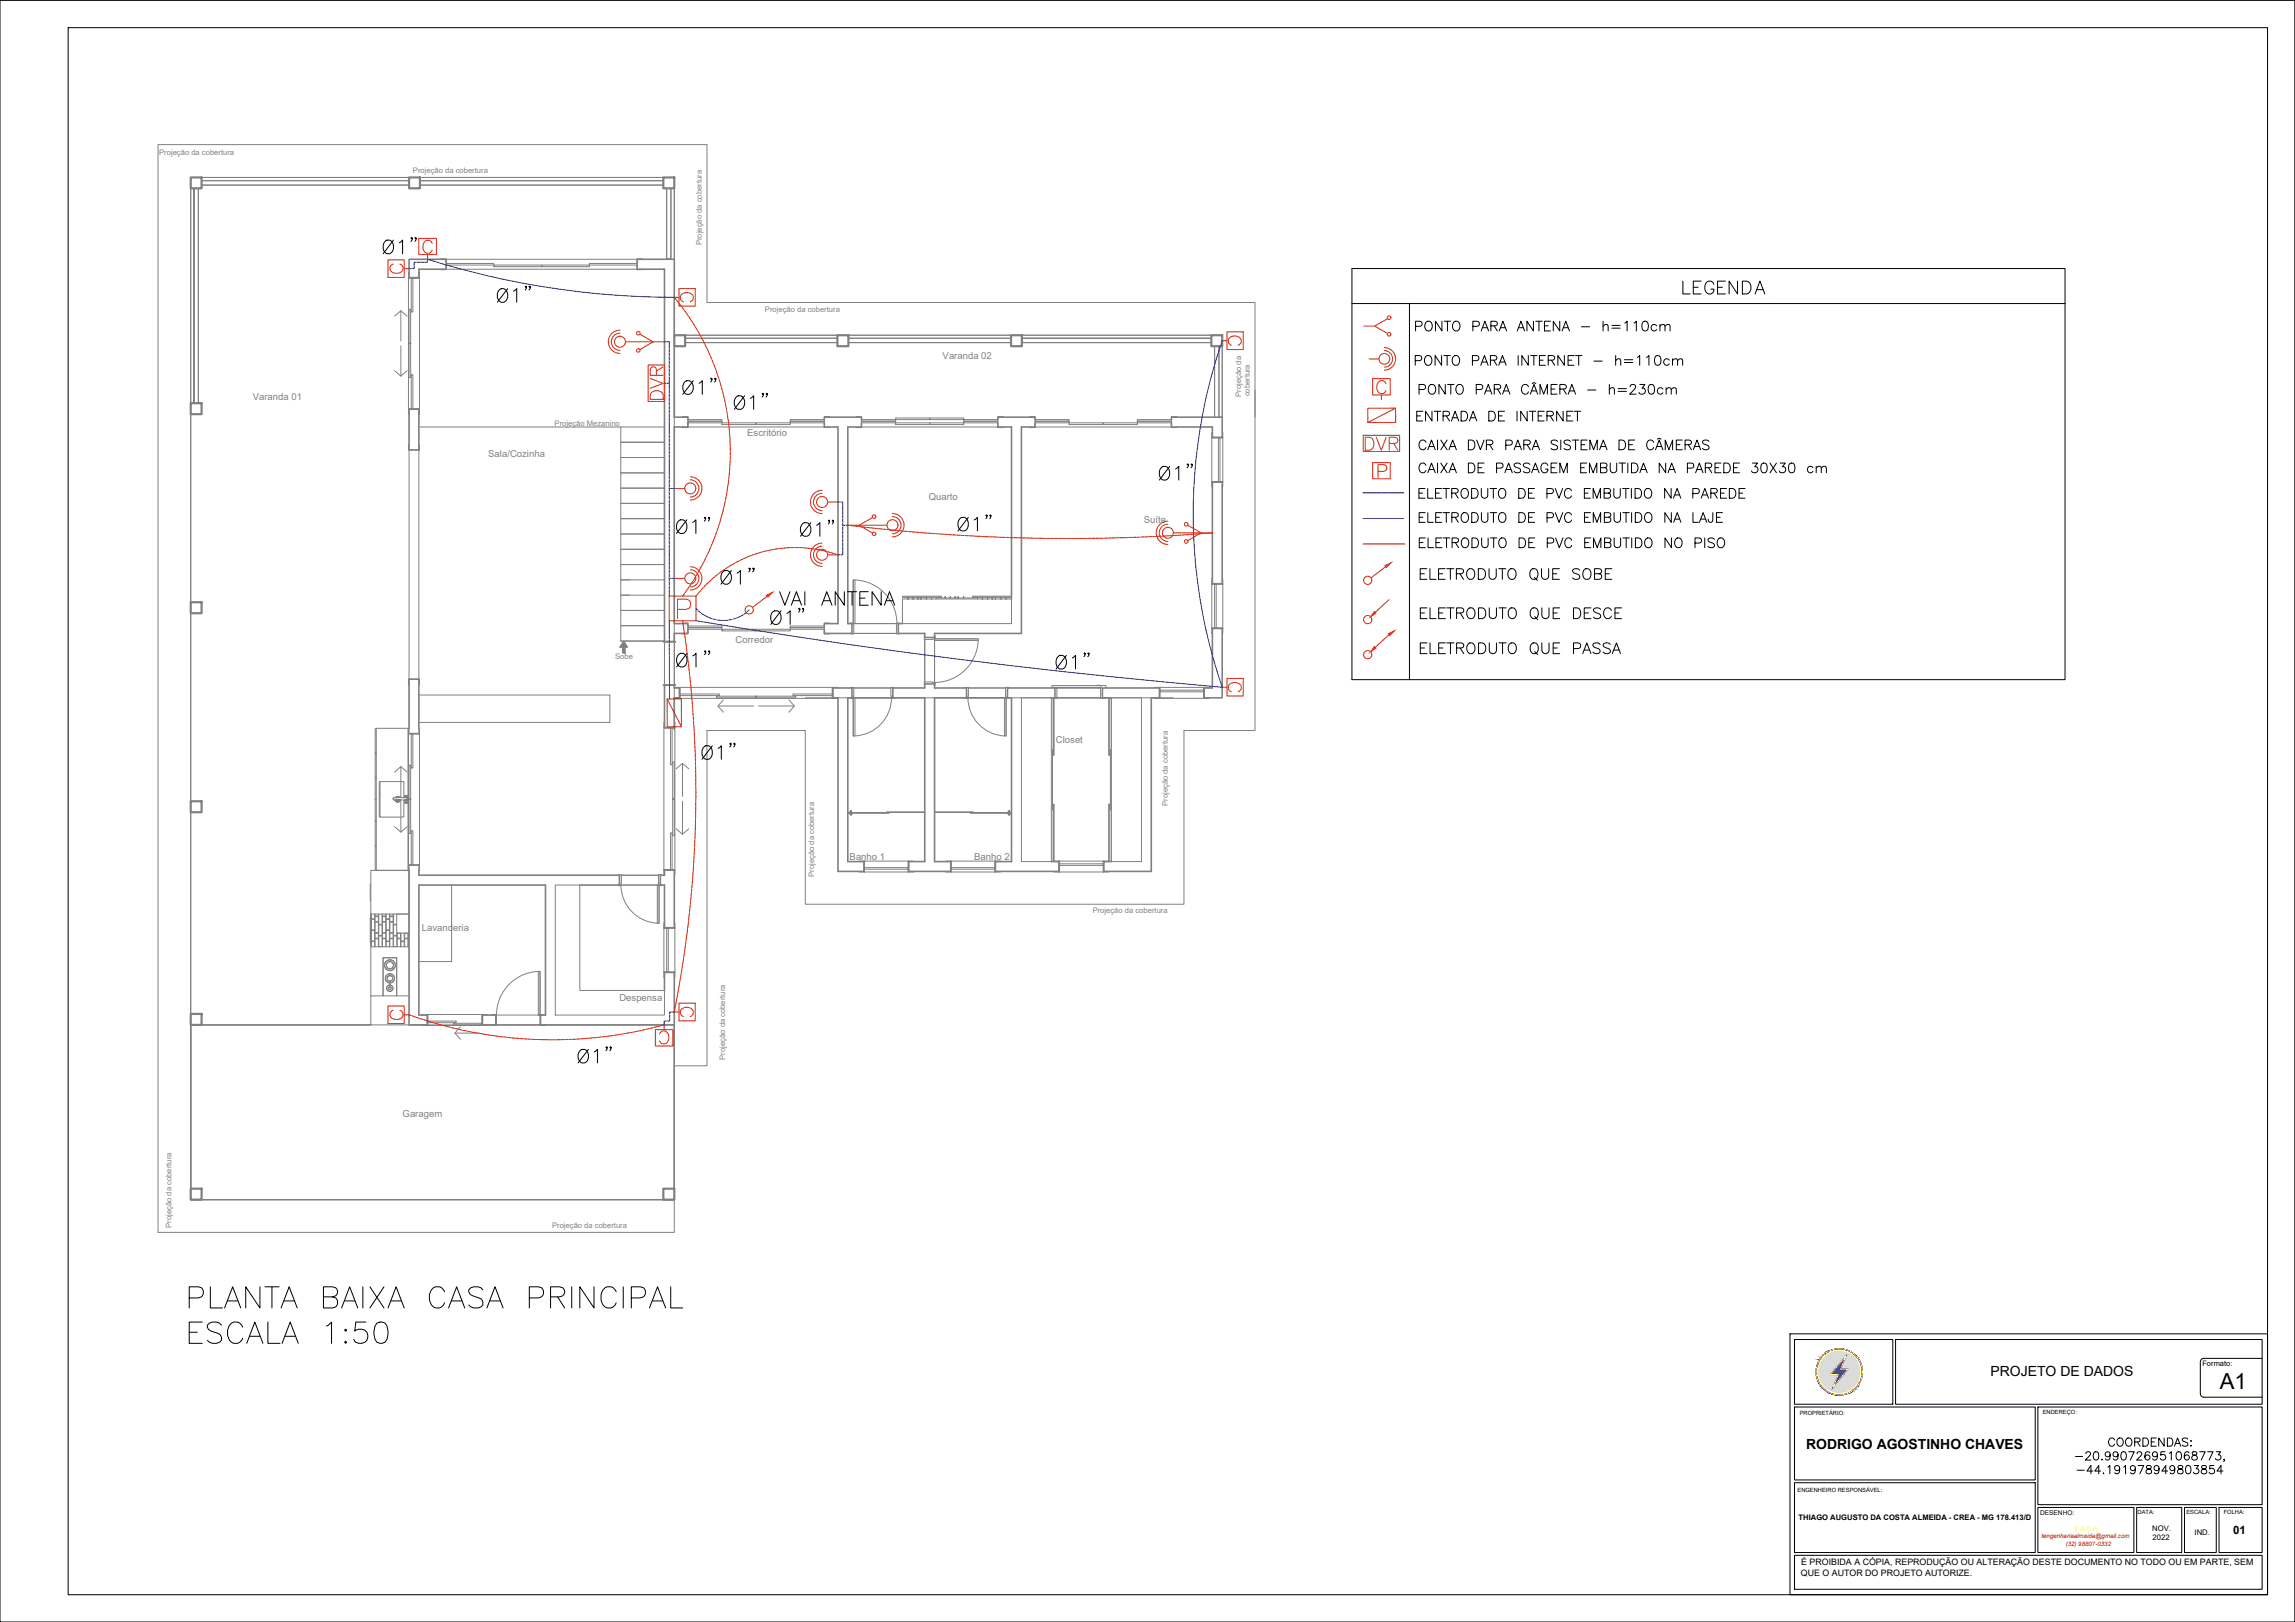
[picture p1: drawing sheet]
<svg xmlns="http://www.w3.org/2000/svg" width="841mm" height="594mm" viewBox="0 0 841 594" stroke-linecap="round" stroke-linejoin="round" font-family="sans-serif">
<defs><g id="words">
<g font-size="10.1">
<text x="139.3" y="94.2">Ø1&quot;</text>
<text x="423.7" y="177.1">Ø1&quot;</text>
<text x="292.1" y="197.6">Ø1&quot;</text>
<text x="350" y="195.8">Ø1&quot;</text>
<text x="262.8" y="215.2">Ø1&quot;</text>
<text x="281.2" y="230">Ø1&quot;</text>
<text x="385.9" y="246.2">Ø1&quot;</text>
<text x="256.1" y="279.4">Ø1&quot;</text>
<text x="210.6" y="390.5">Ø1&quot;</text>
</g>
<g font-size="10.1" fill="#f00">
<text x="249.1" y="145.7">Ø1&quot;</text>
<text x="246.6" y="245.5">Ø1&quot;</text>
</g>
<g font-size="9.7">
<text x="181" y="111.8">Ø1&quot;</text>
<text x="267.8" y="151">Ø1&quot;</text>
</g>
<text font-size="9.7" fill="#f00" x="246.6" y="196.5">Ø1&quot;</text>
<g font-size="8.8">
<text x="615.6" y="109">LEGENDA</text>
<text x="284.3" y="223">VAI ANTENA</text>
</g>
<text font-size="8.8" fill="#b82e00" x="499.2" y="166.2">DVR</text>
<text font-size="8.4" fill="#00f" x="243.8" y="147.5" transform="rotate(-90 243.8 147.5)">DVR</text>
<text font-size="8.1" x="813.4" y="508.8">A1</text>
<g font-size="7.9">
<text x="518.9" y="145.7">PONTO PARA CÂMERA - h=230cm</text>
<text x="518.9" y="165.8">CAIXA DVR PARA SISTEMA DE CÂMERAS</text>
<text x="519.3" y="213.8">ELETRODUTO QUE SOBE</text>
<text x="519.3" y="228.2">ELETRODUTO QUE DESCE</text>
<text x="519.3" y="240.9">ELETRODUTO QUE PASSA</text>
</g>
<text font-size="7.5" x="517.9" y="155.6">ENTRADA DE INTERNET</text>
<g font-size="7.1" fill="#f00">
<text x="248" y="111.8">C</text>
<text x="141.8" y="374.6">C</text>
</g>
<g font-size="7.1">
<text x="517.5" y="122.4">PONTO PARA ANTENA - h=110cm</text>
<text x="517.5" y="135.1">PONTO PARA INTERNET - h=110cm</text>
<text x="518.9" y="174.3">CAIXA DE PASSAGEM EMBUTIDA NA PAREDE 30X30 cm</text>
<text x="518.6" y="183.8">ELETRODUTO DE PVC EMBUTIDO NA PAREDE</text>
<text x="518.9" y="192.6">ELETRODUTO DE PVC EMBUTIDO NA LAJE</text>
<text x="518.9" y="201.8">ELETRODUTO DE PVC EMBUTIDO NO PISO</text>
</g>
<g font-size="7.1" fill="#b82e00">
<text x="448.7" y="127.7">C</text>
<text x="448.7" y="254.7">C</text>
</g>
<text font-size="7.1" fill="#00f" x="248" y="373.6">C</text>
<text font-size="6.6" fill="#00f" x="141.8" y="101.2">C</text>
<g font-size="5.1">
<text x="729.4" y="504">PROJETO DE DADOS</text>
<text x="661.9" y="530.5">RODRIGO AGOSTINHO CHAVES</text>
</g>
<text font-size="4.2" x="818.3" y="561.9">01</text>
<g font-size="3.5" fill="#808080">
<text x="345.4" y="131.4">Varanda 02</text>
<text x="92.6" y="146.4">Varanda 01</text>
<text x="273.9" y="159.6">Escritório</text>
<text x="178.9" y="167.4">Sala/Cozinha</text>
<text x="340.4" y="183">Quarto</text>
<text x="419.2" y="191.5">Suíte</text>
<text x="269.6" y="235.5">Corredor</text>
<text x="387" y="272.3">Closet</text>
<text x="311.4" y="314.9">Banho 1</text>
<text x="357" y="314.8">Banho 2</text>
<text x="154.6" y="341.1">Lavanderia</text>
<text x="227" y="366.7">Despensa</text>
<text x="147.5" y="409.3">Garagem</text>
</g>
<g font-size="3.2">
<text x="660.1" y="573.2">É PROIBIDA A CÓPIA, REPRODUÇÃO OU ALTERAÇÃO DESTE DOCUMENTO NO TODO OU EM PARTE, SEM</text>
<text x="660" y="577.1">QUE O AUTOR DO PROJETO AUTORIZE.</text>
</g>
<g font-size="2.8" fill="#808080">
<text x="58.3" y="56.9">Projeção da cobertura</text>
<text x="151.3" y="63.5">Projeção da cobertura</text>
<text x="257.2" y="89.8" transform="rotate(-90 257.2 89.8)">Projeção da cobertura</text>
<text x="280.3" y="114.1">Projeção da cobertura</text>
<text x="454.8" y="145.3" transform="rotate(-90 454.8 145.3)">Projeção da</text>
<text x="458" y="145.2" transform="rotate(-90 458 145.2)">cobertura</text>
<text x="203.2" y="156.1">Projeção Mezanino</text>
<text x="225.4" y="241.4">Sobe</text>
<text x="427.9" y="295.2" transform="rotate(-90 427.9 295.2)">Projeção da cobertura</text>
<text x="298.4" y="321.2" transform="rotate(-90 298.4 321.2)">Projeção da cobertura</text>
<text x="400.4" y="334.3">Projeção da cobertura</text>
<text x="265.7" y="388.1" transform="rotate(-90 265.7 388.1)">Projeção da cobertura</text>
<text x="62.9" y="449.7" transform="rotate(-90 62.9 449.7)">Projeção da cobertura</text>
<text x="202.3" y="449.9">Projeção da cobertura</text>
</g>
<g font-size="2.8">
<text x="807.1" y="500.4">Formato:</text>
<text x="659.1" y="556.8">THIAGO AUGUSTO DA COSTA ALMEIDA - CREA - MG 178.413/D</text>
<text x="788.7" y="560.6">NOV.</text>
<text x="788.8" y="564">2022</text>
<text x="804.2" y="562.3">IND.</text>
</g>
<text font-size="2.4" x="747.6" y="554.8">DESENHO:</text>
<text font-size="2.4" fill="#ff0" x="760.2" y="560.6">T A C A</text>
<g font-size="2.2" fill="#f00">
<text x="748.1" y="563.4">tengenhariaalmeida@gmail.com</text>
<text x="757" y="566.2">(32) 98807-0332</text>
</g>
<g font-size="2.1">
<text x="659.5" y="518.1">PROPRIETÁRIO:</text>
<text x="748.6" y="517.8">ENDEREÇO:</text>
<text x="658.7" y="546.5">ENGENHEIRO RESPONSÁVEL:</text>
<text x="783.3" y="554.4">DATA:</text>
<text x="801.2" y="554.4">ESCALA:</text>
<text x="814.9" y="554.4">FOLHA:</text>
</g>
</g></defs>
<!-- layer: EJELLEGENDA130 -->
<path d="M495.4 98.4h261.4v150.5h-261.4zM495.4 111.2h154.4M516.5 111.2v137.7" fill="none" stroke="#000" stroke-width=".37"/>
<!-- layer: EJEL3040C -->
<g fill="none" stroke="#000" stroke-width=".37">
<path d="M649.8 111.2h107M69.3 475.4h3.4a2.04 2.04 0 0 0 1.9-2.1 2.04 2.04 0 0 0-1.9-2h-3.4v7.8M77.1 471.3v7.8h4.4M82.3 479.1l3-7.8 2.9 7.8M83.4 476.5h3.7M95.2 471.3v7.8l-5.2-7.8v7.8M97.1 471.3h5.2M99.7 471.3v7.8M103 479.1l3-7.8 2.9 7.8M104.1 476.5h3.7M118.5 475h3.4l1.1-.4a1.82 1.82 0 0 0 0-3l-1.1-.3h-3.4v7.8h3.4l1.1-.4a2.06 2.06 0 0 0 .7-2.2 2.06 2.06 0 0 0-1.8-1.5M125.2 479.1l2.9-7.8 3 7.8"/>
<path d="M126.3 476.5h3.7M133 471.3v7.8M135.6 471.3l5.1 7.8M140.7 471.3l-5.1 7.8M142.2 479.1l3-7.8 2.9 7.8M143.3 476.5h3.7M162.9 473.1a2.69 2.69 0 0 0-2.6-1.9 2.69 2.69 0 0 0-2.6 1.9 4.4 4.4 0 0 0 1.9 6 2.75 2.75 0 0 0 3.3-1.9M164.4 479.1l2.9-7.8 3 7.8M165.5 476.5h3.7M177 472.4a3.4 3.4 0 0 0-5.2 0 1.97 1.97 0 0 0 1.5 2.2l2.2 .8a1.85 1.85 0 0 1 1.4 1.4 1.85 1.85 0 0 1-.7 1.9 3.6 3.6 0 0 1-4.4-.7M178.4 479.1l3-7.8 3 7.8M179.6 476.5h3.7"/>
<path d="M194 475.4h3.3a2.03 2.03 0 0 0 2-2.1 2.03 2.03 0 0 0-2-2h-3.3v7.8M201.8 475h3.3l1.1-.4a1.82 1.82 0 0 0 0-3l-1.1-.3h-3.3v7.8M204.3 475l2.6 4.1M209.5 471.3v7.8M217.7 471.3v7.8l-5.2-7.8v7.8M225.8 473.1a2.86 2.86 0 0 0-3.2-1.8 2.86 2.86 0 0 0-2.3 2.9 4.3 4.3 0 0 0 2.2 4.9 2.77 2.77 0 0 0 3.3-1.9M228.4 471.3v7.8M231.4 475.4h3.3a2.03 2.03 0 0 0 1.9-2.1 2.03 2.03 0 0 0-1.9-2h-3.3v7.8M238 479.1l3-7.8 2.9 7.8M239.1 476.5h3.7M245.8 471.3v7.8h4.4M69.3 487.9h3"/>
<path d="M74.1 484.2h-4.8v7.8h4.8M81.2 485.4a3.3 3.3 0 0 0-5.2 0 1.97 1.97 0 0 0 1.5 2.2l2.2 .7a1.91 1.91 0 0 1 1.4 1.4 1.91 1.91 0 0 1-.7 1.9 3.6 3.6 0 0 1-4.4-.7M88.9 486.1a2.68 2.68 0 0 0-2.5-2 2.68 2.68 0 0 0-2.6 2 4.4 4.4 0 0 0 1.8 5.9 2.77 2.77 0 0 0 3.3-1.9M90.4 492l3-7.8 3 7.8M91.5 489.4h3.7M98.2 484.2v7.8h4.4M103.4 492l2.9-7.8 3 7.8M104.5 489.4h3.7M119.6 485.7l.8-.3 1.1-1.2v7.8M126.3 487.2l.4-.4 .3 .4-.3 .4zM126.7 491.3l.3 .3-.3 .4-.4-.4zM134.1 484.2h-3.7l-.4 3.4a2.76 2.76 0 0 1 4.1 0 2.76 2.76 0 0 1-.4 4 2.82 2.82 0 0 1-4.1-1.1"/>
<path d="M138.1 484.6a2.48 2.48 0 0 1 3.7 1.1 6.4 6.4 0 0 1-.7 5.9 2.48 2.48 0 0 1-3.7-1.1 6.4 6.4 0 0 1 .7-5.9z"/>
</g>
<!-- layer: EJEL25170T -->
<g fill="none" stroke="#00f" stroke-width=".37">
<path d="M151.8 97.3v1.1h-.8M243.5 125.2h.7M244.5 125.2h.7v.7M245.2 126.2v1.2M245.2 127.7v1.2M245.2 129.2v1.2M245.2 150.2v1.2M245.2 151.7v1.2M245.2 153.2v1.2M245.2 154.7v1.2M245.2 156.2v1.2M245.2 157.7v1.2"/>
<path d="M245.2 159.2v1.2M245.2 160.7v1.2M245.2 162.2v1.2M245.2 163.7v1.2M245.2 165.2v1.2M245.2 166.7v1.2M245.2 168.2v1.2M245.2 169.7v1.2M245.2 171.2v1.2M245.2 172.6v1.3M245.2 174.2v1.2M245.2 175.7v1.2"/>
<path d="M245.2 177.2v1.2M245.2 178.7v1.2M245.2 178.9h.8M246.3 178.9h.8M245.2 180.2v1.2M245.2 181.7v1.2M245.2 183.2v1.2M245.2 184.7v1.2M245.2 199.7v1.2M307.1 183.9h.7M308.1 183.9h.8v1.3M308.9 185.5v1.2"/>
<path d="M309.9 192.4h.8M499.5 180.5h.6M500.3 180.5h.6M501.1 180.5h.5M501.8 180.5h.6M502.5 180.5h.6M503.3 180.5h.6M504 180.5h.7M504.8 180.5h.6M505.5 180.5h.6M506.3 180.5h.6M507 180.5h.7"/>
<path d="M507.8 180.5h.6M508.6 180.5h.5M509.3 180.5h.6M510 180.5h.6M510.8 180.5h.6M511.6 180.5h.5M512.3 180.5h.6M513 180.5h.6M513.8 180.5h.6M245.2 201.2v1.2M245.2 202.7v1.1M245.2 204.2v1.2"/>
<path d="M245.2 205.7v1.2M245.2 207.2v1.2M245.2 208.7v1.2M245.2 210.2v1.2M245.2 211.7v1.2M245.2 213.2v1.1M245.2 214.7v1.2M245.2 216.2v1.2M245.2 217.6v.7M245.2 211.9h.8M246.3 211.9h.8M307.1 203.2h.7"/>
<path d="M308.9 201.9v1.3h-.8M308.9 200.5v1.1M245.2 227.3v.7M245.2 228.3v1.2M245.2 229.8l.1 1.2M245.3 231.3v1.2M245.3 232.8v1.2M255.1 222.9l.6 .6M255.9 223.7l1 .8M257.1 224.7l1 .7M258.4 225.5l1.1 .5M259.7 226.2l1.2 .4"/>
<path d="M261.2 226.7l1.1 .3M262.6 227l1.2 .2M264.1 227.2l1.2 .1M266.8 227.2l-1.2 .1M268.3 226.9l-1.2 .2M269.7 226.5l-1.1 .3M271.1 225.9l-1.1 .4M272.4 225.1l-1.1 .6M273.6 224.3l-1 .7M274.5 223.4l-.7 .6M245.4 249.3v1.2M245.4 250.8v1.2"/>
<path d="M245.4 252.3v1.2M245.4 253.8v1.2M245.4 255.3v.7M244.3 374h-.9v1.4M245.4 373.2v.8h-.8M245.4 371.7v1.2M246.1 370.6h-.7v.8"/>
</g>
<!-- layer: EJEL25170C -->
<path d="M156.7 95a300.8 300.8 0 0 0 90.4 13.9M447.9 124.8a194.6 194.6 0 0 0 0 126.9 2461.5 2461.5 0 0 1-192.8-24.4M499.5 189.9h14.9" fill="none" stroke="#00f" stroke-width=".37"/>
<!-- layer: EJEL0910C -->
<path d="M499.5 199.2h15.4" fill="none" stroke="#f00" stroke-width=".37"/>
<!-- layer: EJEL0980C -->
<g fill="none" stroke="#b82e00" stroke-width=".37">
<path d="M153.5 87.3h6.4v5.9h-6.4zM158.4 89.2a1.74 1.74 0 0 0-2-1.2 1.74 1.74 0 0 0-1.4 1.8 2.09 2.09 0 0 0 .4 2.3 2.09 2.09 0 0 0 2.3 .5l.7-1M499.8 119.4h4M508.5 116.7l-4.7 2.7 4.7 2.7M227.2 122a3.2 3.2 0 0 0-3.2 3.2 3.2 3.2 0 0 0 3.2 3.1M227.2 120.9a4.3 4.3 0 0 0-4.3 4.3 4.3 4.3 0 0 0 4.3 4.2M229.2 125.2h14.3M234.5 122.4l4.9 2.8-4.9 2.8M501.7 131.5h3.6M503 138.7h6.5v6h-6.5zM507.3 128.4a3 3 0 0 1 3 3 3 3 0 0 1-3 3.1M507.3 127.3a4.1 4.1 0 0 1 4.1 4.1 4.1 4.1 0 0 1-4.1 4.2"/>
<path d="M506.2 144.7v1.7M507.9 140.6a1.74 1.74 0 0 0-2-1.2 1.74 1.74 0 0 0-1.4 1.8 2.09 2.09 0 0 0 .5 2.3 2.09 2.09 0 0 0 2.2 .4l.7-.8M511.4 149.5l.1 5.2h-10.2l-.1-5.2h10.2l-10.1 5.2M247.1 178.9h3.8M253 175.7a3.2 3.2 0 0 1 3.1 3.2 3.2 3.2 0 0 1-3.1 3.1M253 174.6a4.3 4.3 0 0 1 4.2 4.3 4.3 4.3 0 0 1-4.2 4.2M301.3 179.6a4.3 4.3 0 0 0-4.3 4.2 4.3 4.3 0 0 0 4.3 4.3M503 169.4h6.5v6h-6.5zM505 172.6h2a1.25 1.25 0 0 0 1.2-1.2 1.25 1.25 0 0 0-1.2-1.2h-2v4.7M301.3 198.9a4.3 4.3 0 0 0-4.3 4.3 4.3 4.3 0 0 0 4.3 4.2M301.3 180.7a3.2 3.2 0 0 0-3.2 3.1 3.2 3.2 0 0 0 3.2 3.2M303.3 183.9h3.8"/>
<path d="M310.7 192.4h14.3M319.7 189.6l-4.9 2.8 4.9 2.8M327 189.2a3.2 3.2 0 0 1 3.2 3.2 3.2 3.2 0 0 1-3.2 3.1M327 188.1a4.3 4.3 0 0 1 4.3 4.3 4.3 4.3 0 0 1-4.3 4.2M428 192a3.2 3.2 0 0 0-3.2 3.1 3.2 3.2 0 0 0 3.2 3.2M428 190.9a4.3 4.3 0 0 0-4.3 4.2 4.3 4.3 0 0 0 4.3 4.3M430 195.2h14.3M435.3 192.4l4.9 2.8-4.9 2.8M245.2 218.3h9.9v9h-9.9zM247.1 211.9h3.8M253 208.7a3.2 3.2 0 0 1 3.1 3.1 3.2 3.2 0 0 1-3.1 3.2M253 207.6a4.3 4.3 0 0 1 4.2 4.2 4.3 4.3 0 0 1-4.2 4.3"/>
<path d="M281.1 218.4l-5.4 4.1M301.3 200a3.2 3.2 0 0 0-3.2 3.2 3.2 3.2 0 0 0 3.2 3.1M303.3 203.2h3.8M507.8 207.5l-5.4 4.2M509 219.6l-5 4.7M248.3 223.2h3.1a1.89 1.89 0 0 0 1.7-1.9 1.89 1.89 0 0 0-1.7-1.9h-3.1v7.2M509 232.5l-5 4.6M244.5 256l5.2 10.2v-10.2h-5.2v10.2h5.2M240.2 377.1h6.4v6h-6.4zM241.7 378.7a1.74 1.74 0 0 1 2-1.1 1.74 1.74 0 0 1 1.4 1.8 2.07 2.07 0 0 1-.5 2.3 2.07 2.07 0 0 1-2.2 .4l-.7-.9M243.4 375.4v1.7"/>
<circle cx="509" cy="116.4" r=".66"/>
<circle cx="227.2" cy="125.2" r="2.01"/>
<circle cx="233.9" cy="122" r=".66"/>
<circle cx="233.9" cy="128.3" r=".66"/>
<circle cx="507.3" cy="131.4" r="1.97"/>
<circle cx="509" cy="122.4" r=".66"/>
<circle cx="253" cy="178.9" r="2.01"/>
<circle cx="301.3" cy="183.8" r="2.01"/>
<circle cx="320.3" cy="189.2" r=".66"/>
<circle cx="320.3" cy="195.5" r=".66"/>
<circle cx="327" cy="192.4" r="2.01"/>
<circle cx="428" cy="195.1" r="2.01"/>
<circle cx="434.7" cy="198.3" r=".66"/>
<circle cx="434.7" cy="192" r=".66"/>
<circle cx="253" cy="211.8" r="2.01"/>
<circle cx="301.3" cy="203.2" r="2.01"/>
<circle cx="501.2" cy="212.5" r="1.5"/>
<circle cx="274.6" cy="223.4" r="1.5"/>
<circle cx="501.2" cy="226.9" r="1.5"/>
<circle cx="501.2" cy="239.8" r="1.5"/>
</g>
<g fill="#b82e00" stroke="#b82e00" stroke-width=".37">
<path d="M507.5 207.2l2.2-1.1-1.7 1.8z"/>
<path d="M503.7 224l.5 .6-2 1.3z"/>
<path d="M503.7 236.8l.5 .6-2 1.4z"/>
<path d="M508.8 232.1l2.2-1-1.7 1.7z"/>
<path d="M280.9 218l2.2-1-1.7 1.7z"/>
</g>
<!-- layer: ARQ -->
<g fill="none" stroke="#808080" stroke-width=".37">
<path d="M69.9 69v78.7M72.7 69v78.7M73.9 65h76M73.9 67.8h76M73.9 66.2h76M153.9 66.2h89.2h-89.2M153.9 65h89.2M153.9 67.8h89.2M244.3 69v25.8h1.6v-25.8M247.1 69v26M153.5 99.8h.2v1.9M161.5 95l2-.2v1.7"/>
<path d="M163.5 96.5h17.5v.6h-17.5zM163.5 97.1v1.7l-2-.2M163.5 95h70M163.5 98.6h70M181 97.1h17.5v.6h-17.5zM198.5 97.1h17.5v.6h-17.5zM216 96.5h17.5v.6h-17.5zM233.5 97.1v1.7l2-.2M235.5 95l-2-.2v1.7M144.6 115.8l2.3-2 2.3 2M146.9 113.8v11.1M149.7 101.7v50.1h.2"/>
<path d="M149.9 113.3h.6v25h-.6v-12.5h.6h-.6zM149.9 101.6h3.6M150.7 101.8h.6v12.5h-.6zM153.7 101.7l-.1 .1M153.7 101.7l-3.9 .1M153.7 101.7v48.2M247.1 110.8v156.8M144.6 135.8l2.3 2 2.3-2M146.9 126.7v11.1M150.7 137.3h.6v12.5h-.6zM251.1 122.8h55.8M251.1 125.5h55.8"/>
<path d="M251.1 123.9h55.8M310.9 122.8h59.6M310.9 125.5h59.6M310.9 123.9h59.6M374.5 123.9h69.4h-69.4M374.5 122.8h69.4M374.5 125.5h69.4M446.7 126.8v26M447.9 126.8v26M69.9 151.7v68.9M71.1 147.7v-78.7v78.7M149.7 149.9h4"/>
<path d="M149.9 150h3.6M153.5 156.4h90v45M153.6 149.7l.1 .2M153.7 149.9v1.9h-.2M227.5 156.4v78.4h16M250.1 152.8v-.2h2v1.1M252.1 153.7h12.5v.6h-12.5zM252.1 154.3h12.5v.6h-12.5zM252.1 154.9v1.7h-2v-.2M252.1 156.4h50M264.6 154.9h12.5v.6h-12.5zM277.1 154.9h12.5v.6h-12.5z"/>
<path d="M289.6 153.7h12.5v.6h-12.5zM289.6 154.3h12.5v.6h-12.5zM302.1 154.9v1.7h2v-.2M304.1 152.8v-.2h-2v1.1M313.7 152.8v-.2h2v1.1M315.7 153.7h12.5v.6h-12.5zM315.7 154.3h12.5v.6h-12.5zM315.7 154.9v1.7h-2v-.2M315.7 156.4h50M328.2 153.1h12.5v.6h-12.5zM328.2 154.9h12.5v.6h-12.5zM340.7 153.1h12.5v.6h-12.5z"/>
<path d="M340.7 154.9h12.5v.6h-12.5zM353.2 153.7h12.5v.6h-12.5zM353.2 154.3h12.5v.6h-12.5zM365.7 154.9v1.7h2v-.2M367.7 152.8v-.2h-2v1.1M377.3 152.8v-.2h2v1.1M379.3 153.7h12.5v.6h-12.5zM379.3 154.3h12.5v.6h-12.5zM379.3 154.9v1.7h-2v-.2M379.3 156.4h50M391.8 154.9h12.5v.6h-12.5zM404.3 154.9h12.5v.6h-12.5z"/>
<path d="M416.8 153.7h12.5v.6h-12.5zM416.8 154.3h12.5v.6h-12.5zM429.3 154.9v1.7h1.9v-.2M431.2 152.8v-.2h-1.9v1.1M444.3 158.4h-.2v1.9M445.1 152.8v-26v26M447.9 158.4h.2v18.1M459.9 142.8v124.8h-26v63.6h-138.8v-63.6h-36v122.8h-12v61h-189.2v-398.4h201.2v57.8h200.8v42M149.9 162.8h-.2v2h4v-2M149.9 164.8v84M153.5 164.8v84M227.5 162h16"/>
<path d="M227.5 167.6h16M227.5 173.2h16M227.5 178.8h16M444.1 176.5v1.9h.2M444.1 160.3l.1 .1M444.1 160.3v16.2M444.2 176.4l-.1 .1M444.2 176.4h3.8M444.2 160.4h3.8M444.3 160.2h3.6M444.3 176.6h3.6M446.5 160.4h.6v16h-.6z"/>
<path d="M448 176.4l.1 .1M448.1 176.5v1.9h-.2M448.1 160.3l-.1 .1M227.5 184.4h16M227.5 190h16M227.5 195.6h16M227.5 206.8h16M227.5 201.2h16M227.5 212.4h16M227.5 218h16M312.7 212.4v16M313.3 212.4a16 16 0 0 1 15.4 16"/>
<path d="M330.7 219.4h40v9h-40zM330.7 218.4h14.3v.4h-14.3zM332.7 218.8v.6zM334.6 218.8v.6zM336.3 218.8v.6zM337.5 218.8v.6zM339.5 218.8v.6zM341.4 219.1v.3zM341.4 219.1v.1M343 219.4v-.4h15.4v.4M346.4 218.6v.4zM346.4 218.6v.2"/>
<path d="M348.2 218.6v.4zM348.2 218.6v.2M350 218.6v.4zM350 218.6v.2M351.1 218.6v.4zM351.1 218.6v.2M353.1 218.6v.4zM353.1 218.6v.2M356.4 218.4h14.3v.4h-14.3zM360 218.8v.6zM361.9 218.8v.6zM363.6 218.8v.6z"/>
<path d="M364.8 218.8v.6zM366.8 218.8v.6zM368.7 219.1v.3zM368.7 219.1v.1M444.1 213.9l.1 .1M444.1 213.9v18.1h.2M444.2 214h3.8M444.3 212h-.2v1.9M444.3 213.8h3.6M445.1 214h.6v16h-.6zM447.9 212h.2v1.9M448.1 213.9l-.1 .1"/>
<path d="M448.1 213.9v16.2M69.9 224.6v68.9M227.5 223.6h16M227.5 229.2h16M228.6 234.9l1.3 2.1h-.9v2.1h-.8v-2.1h-1zM243.5 235h-.5v.2h4.6M243.5 235.2v15.6M250.1 228.4v-.2h2v1.1M252.1 229.3h12.5v.6h-12.5zM252.1 229.9h12.5v.6h-12.5zM252.1 230.5v1.7l-2-.2M264.6 230.5h12.5v.6h-12.5z"/>
<path d="M277.1 230.5h12.5v.6h-12.5zM289.6 229.3h12.5v.6h-12.5zM289.6 229.9h12.5v.6h-12.5zM302.1 230.5v1.7l2-.2M304.1 228.4v-.2h-2v1.1M311.7 232l1.1 .2M312.6 228.2h-.9v.2M312.6 228.1l.1 .2M312.7 228.4h.6v-16h-.6v16h16M312.7 228.4l.2 3.7M312.9 232h15.6M312.9 232.1l-.1 .1"/>
<path d="M313.3 228.4h15.4M328.7 228.3l-.2 3.8 1.2-.1M328.8 228.2h.9v.2M328.8 228.1l-.1 .2M338.9 233l-.1 1.2h3.1v-.2h.6M338.9 234.2v15.6M342.5 234v.6h16v-.6h-16v16v-15.4M342.5 234h16M342.5 233h.2v.9M342.7 233.8l-.1 .1M358.5 234.6a16 16 0 0 1-16 15.4M444.2 230l-.1 .1"/>
<path d="M444.2 230h3.8M444.3 230.2h3.6M448 230l.1 .1M448.1 230.1v1.9h-.2M149.9 250.8h-.2v-2h4v2h-.2M153.5 254.6h70v10h-70M243.5 251l-.5-.2h4.6l-.5 .2M247.1 251.8h2v3.8M247.1 255.8h60M248.9 252v3.6M249.1 254.2h14.5v.6h-14.5zM262.6 255h29v.6h-14.5v-.6v.6h-14.5z"/>
<path d="M263.1 258.6h13.1M265.1 256.3l-2 2.3 2 2.3M278 258.6h13.1M289.1 256.3l2 2.3-2 2.3M290.6 254.2h14.5v.6h-14.5zM295.1 255.6h134.8M305.2 251.8h1.9v.2M305.2 251.8l-.1 3.8M305.2 251.8l-56.1 .1M305.2 251.8l-.1 .1M305.3 252v3.6M311.7 255.6v.2l1-.2"/>
<path d="M312.7 255.6h.6v14h-.6zM312.7 255.6l.2-3.6 13.6-.1 .2 3.8M312.7 255.6v14M312.8 251.8h-1.1v.2M312.8 251.8l.1 .1M326.5 251.9l1.2-.1v.2M327.7 255.6v.2l-1-.2a14 14 0 0 1-13.4 13.9M342.6 250l-3.9-.2 .2 1.2M342.6 250l.1 .1M342.7 250.1v.9h-.2M353.7 255.6v.2h.9M354.7 255.6a14 14 0 0 0 13.4 13.9"/>
<path d="M354.7 255.6h14v14h-.6v-14h.6M354.7 255.6l-.1 .1M354.9 251.9l-1.2-.1v.2M368.6 251.8h1.1v.2M368.6 251.8l-.1 .1M368.7 255.6l-.2-3.6-13.6-.1-.2 3.8M368.7 255.6v14M369.7 255.6v.2l-1-.2M374.3 255.6h11v60h-11zM385.3 255.8h.6M385.5 251.1h18v.7h-18zM385.9 255.6h.4v21h-.4z"/>
<path d="M386.6 252h.7v3.8h-1M387.1 252h16.4M402 251.8h1M402 251.1h1M403.5 251.8l-.2 4h2v-.2M403.5 251.1h1.8v.9M406.3 255.6h.4v21h-.4zM407.3 255.6h11v60h-11zM423.1 255.6v.2h1.9M424.9 252v3.6M425 255.8h16.2M425.1 252.8h16v.6h-16z"/>
<path d="M425.1 255.6l-.1 .1M425.1 251.9l-.1 3.9M441.1 255.6l.1 .1M441.2 251.8h1.9v.2M441.2 251.8v4M441.2 251.8h-18.1v.2M441.2 251.8l-.1 .1M441.3 252v3.6M443.1 255.6v.2h-1.9M137.9 266.8h-.4v8.9h.4l-.4 .1v8.9h.4M149.5 266.8h-11.6v52h11.6M149.7 268.7h4"/>
<path d="M149.9 266.8h-.4l.2 52h-13.8v16h14v-16M149.9 268.6h3.6M150.7 268.8h.6v12.5h-.6zM153.7 268.7v-1.9h-.2v2h-3.6v-2h-.2v50.1M153.7 268.7l-.1 .1M153.7 268.7v48.2M243.3 266.5h4M243.3 266.5v54.1M243.5 264.6h-.2v1.9M243.5 266.4h3.6M245.7 266.6h.6v13.5h-.6zM246.5 279.1h.6v13.5h-.6h.6v13.5h-.6z"/>
<path d="M247.1 264.6h.2v54.1M250.1 279.6v12.1M385.3 274.6h.4v22h-.4M407.3 274.6h-.4v22h.4M69.9 297.5v73.9M137.9 292.8h-.4v8h.4M137.9 284.8h-.4v7.9h.4M139.3 286.3v13M139.3 299.3h8.4M139.3 286.3h8.4M139.3 286.2l-.3 .4v12.3l.3 .3M144.1 292.3h.1"/>
<path d="M144.1 292.2h4.8l.4 .4-.4 .4h-4.7zM144.6 282.8l2.3-2 2.3 2M144.8 293a.99 .99 0 0 0 1 .7 .99 .99 0 0 0 .9-.7M144.8 293.1h.1M144.8 293.1l.1 .2M145 293l.5 .6 .7-.1 .3-.5M145 293.1h.1M145 293.5h.1M145 293.5l.2 .1M145.1 293.2h.1M145.2 292.2h.1M145.2 293.4h.1"/>
<path d="M145.2 291.9l-.2 .2M145.3 292.1h.1M145.3 293.4h.1M145.3 293l-.3 .1M145.3 293.4v.1M145.4 293l-.3 .2M145.4 292l.1 .2M145.4 293.7h.1M145.4 293.7l.2 .1M145.4 292v.1M145.5 293.5h.1M145.5 293l-.3 .4"/>
<path d="M145.5 293h.1M145.5 293l-.3 .3M145.5 292h.1M145.5 292.2l.1-.4 2.1 .4M145.5 293l.2 .1M145.6 293.1l-.1 .4M145.6 293.1h.1M145.6 293.5h.1M145.6 292l-.4 .2M145.6 292.9h.3M145.6 291.7l-.6 .4M145.6 293.1l-.3 .4"/>
<path d="M145.7 291.8l-.3 .1M145.7 293.1h.1M145.7 293.6h.1M145.7 293.1v.5M145.7 293.1l-.1 .4M145.8 293.6h.1M145.8 291.7l.4 .1M145.8 291.7h-.1M145.8 291.7l.5 .2M145.8 291.7h-.2M145.8 291.7l-.8 .4 .6-.4M145.8 293.1h.1"/>
<path d="M145.8 293.1v.5M145.8 293.1l.1 .4M145.8 291.8l.3 .1M145.9 293l.3 .4M145.9 293h.1M145.9 293l.1 .5M145.9 293.5h.1M146 293h.1M146 293l.3 .3M146 293l-.2 .1M146.1 293.7l-.3 .1M146.1 291.9h.1"/>
<path d="M146.1 293l.3 .2M146.2 293.4h.1M146.3 293.3h.1M146.3 293.6h.1M146.3 293h.2M146.4 293.2h.1M146.4 293.5l-.1 .1M146.4 293.2l-.1 .1M146.5 293h.1M146.7 293.1l-.1 .2M146.9 280.8v11.1M146.9 293.7v11.1"/>
<path d="M147.7 286.2l.3 .3v5.7M148 293v5.9l-.3 .3M148.3 292.1h.1M148.3 293l.1 .1M148.4 292.1h-.1M148.4 292h.1M148.4 293.1v.1M148.4 293.1h.1M148.4 293.1v.7h1M148.4 291.7h.1M148.4 291.7h.5M148.4 293.2h.1"/>
<path d="M148.4 293.9h.1M148.5 291.7h.8zM148.5 293.8l-.1 .1M148.5 293.8h.4M148.5 293.8h.1M148.5 293.8h.8M148.5 291.5h.8M148.5 293h.1M148.6 293h.1M148.6 292.2a.51 .51 0 0 1 .8 .4 .51 .51 0 0 1-.8 .4M148.7 294.1h.1M148.8 294.1h.1"/>
<path d="M148.8 294.1h.2M148.8 294h.2M148.9 292.2h.2M148.9 292l.5 .3v.5l-.4 .3-.5-.1M148.9 292h.1M148.9 292l-.4 .2M148.9 291.7h.5M148.9 291.7h.1M148.9 293.8h.4M148.9 293.8h.1M149.1 294.1h.1M149.1 294l-.4 .1"/>
<path d="M149.1 294v.1M149.1 292.3l.2 .5-.4 .2M149.1 292.2h.1M149.2 292.1h.1M149.2 293.8h.1M149.3 293.8h.1M149.3 293.8l.1 .1M149.4 292h.1M149.4 291.7h.1M149.4 291.6h.1M149.4 291.6l-.5 .1M149.4 292v-.6h-1v.7"/>
<path d="M149.4 293.1h.1M149.4 293.1v1h-1v-.2M149.4 292.1h.1M149.4 293h.1M149.4 292.1v1M149.6 287.2l-.1 .1M149.9 280.3h.6v25h-.6v-12.5h.6h-.6zM247.8 281.6l2.3-2 2.3 2M250.1 293.5v12.1M310.7 297.7l15.1 .1zM311.5 297.8l.2 .6M311.5 297.9h.1"/>
<path d="M311.5 297.6h.4M311.5 297.7h.1M311.5 297.2h.1M311.5 297.9h.4v.4M311.5 297.2v.5M311.6 297.9h.1M311.7 298.4h.1M311.7 297.1l-.2 .1M311.7 297.1h.1M311.7 297.1l.2 .5h-.4M311.9 297.8l-.4 .1M311.9 297.9h.1"/>
<path d="M311.9 297.6h.1M311.9 298.3h.1M311.9 298.3l-.2 .1M324.8 297.4l14.1 .1zM342.5 297.4l14.1 .1zM355.6 297.7l15.1 .1zM369.5 297.8l.2 .6M369.5 297.9h.1M369.5 297.9h.4M369.5 297.6h.4M369.5 297.7h.1M369.5 297.2h.1"/>
<path d="M369.5 297.2v.5M369.7 298.4h.1M369.7 297.1l-.2 .1M369.7 297.1l.1 .5M369.7 297.1h.1M369.9 298.3h.1M369.9 298.3l-.2 .1M369.9 297.8h.1M369.9 297.6h.1M369.9 297.8v.5M385.9 294.6h.4v21h-.4zM406.3 294.6h.4v21h-.4z"/>
<path d="M137.9 309.8h-.4v8.9h.4M137.9 318.8h.1M137.9 300.8h-.4v9h.4M144.6 302.8l2.3 2 2.3-2M149.7 316.9h4M149.7 316.9v1.9h.2M149.9 317h3.6M150.7 304.3h.6v12.5h-.6zM153.6 316.8l.1 .1M153.7 316.9v1.9h-.2v-2h-3.6v2M243.3 318.6h4M243.5 318.8h3.6"/>
<path d="M245.7 305.1h.6v13.5h-.6zM247.3 318.7v1.9h-.2M247.8 303.6l2.3 2 2.3-2M314.8 319.2v.2h1.9M316.6 315.6v3.6M316.7 315.4v4M316.7 315.4l-1.9 .2M316.7 315.4h16.2M316.7 315.4l.1 .1M316.8 317.8h16v.6h-16zM332.9 315.4l1.9 .2M332.9 315.4l-.1 3.9"/>
<path d="M332.9 315.4l-.1 .1M333 315.6v3.6M334.8 319.2v.2h-18.1M346.6 319.2v.2h18.1M348.4 315.6v3.6M348.5 315.4v4M348.5 315.4l-1.9 .2M348.5 315.4h16.2M348.5 315.4l.1 .1M348.6 317.8h16v.6h-16zM364.6 319.3l.1 .1M364.7 315.4l1.9 .2"/>
<path d="M364.7 315.4v4M364.7 315.4l-.1 .1M364.8 315.6v3.6M366.6 319.2v.2h-1.9M386.3 319.2v.2h1.9M386.3 315.4h1.9M388.1 315.6v3.6M388.2 315.4h18.1M388.2 315.4v4M388.2 319.4h16.2M388.2 315.4l.1 .1M388.3 316.4h16v.6h-16z"/>
<path d="M388.3 319.3l-.1 .1M404.3 319.3l.1 .1M404.4 315.4l-.1 3.9M404.4 315.4l-.1 .1M404.5 315.6v3.6M406.3 319.2v.2h-1.9M135.9 323.8h-.2v6h.2M135.9 336.2h-.2v9.2h.2M135.9 334.8v12h14M135.9 335.7v1.8M135.9 337.7v3.9M135.9 334.8v.7"/>
<path d="M136.1 334.8v1.7h1.2v-1.7M136.1 336.7h1.2v3.9h-1.2zM137.5 337.7h1.1v3.9h-1.1zM137.5 334.8v.7h1.1v-.7M137.5 335.7h1.1v1.8h-1.1zM138.8 334.8v3.8h1.2v-3.8M138.8 338.8h1.2v3.8h-1.2zM140.2 334.8v.7h1.2v-.7M140.2 335.7h1.2v1.8h-1.2zM140.2 337.7h1.2v3.9h-1.2zM141.5 334.8v1.7h1.2v-1.7M141.5 336.7h1.2v3.9h-1.2z"/>
<path d="M142.9 337.7h1.2v3.9h-1.2zM142.9 334.8v.7h1.2v-.7M142.9 335.7h1.2v1.8h-1.2zM144.2 334.8v3.8h1.2M145.4 334.8h4.5v7h-4.5zM145.4 338.8h-1.2v3.8h1.2v-.8M165.5 324.2v28h-12M203.5 324.2h9v38.6h31v9h-40zM226.5 324.2v.2l1-.1M226.5 320.6l1.2-.1-.2 3.8M227.5 324.1a14 14 0 0 0 13.4 14M227.7 320.6h13.6"/>
<path d="M240.9 324.2h-13.4h14v14h-.6v-14h.6M241.5 324.2v14M242.5 320.6l-1.2-.1 .2 3.7M242.5 324.2v.2l-1-.1M243.3 339.8l.1 .2M243.3 339.9l.1 .1M243.3 339.9v18.1h.2M243.4 340h3.8M243.5 338h-.2v1.9M243.5 339.8h3.6M244.3 340h.6v16h-.6zM247.1 338h.2v1.9"/>
<path d="M247.3 339.8l-.1 .2M247.3 339.9l-.1 .1M247.3 339.9v16.2M135.9 346.8v18h4.5v-14h5v14h4.5M135.9 341.8v1.8M135.9 343.8v3M136.1 340.8h1.2v3.8h-1.2zM136.1 346.8v-1.9h1.2v1.9M137.5 346.8v-3h1.1v3M137.5 341.8h1.1v1.8h-1.1zM138.8 342.8h1.2v3.9h-1.2zM140.2 341.8h1.2v1.8h-1.2z"/>
<path d="M140.2 346.8v-3h1.2v3M140.4 350.8h5v14h-5zM141.1 352.7h.1M141.2 352.5h.1M141.2 354.6h.1M141.2 358.6h.1M141.3 358.8h.1M141.3 354.7h.1M141.4 352.3v.1M141.4 354.7v.1M141.4 357.7v.2M141.4 358.9v.1"/>
<path d="M141.5 340.8h1.2v3.8h-1.2zM141.5 346.8v-1.9h1.2v1.9M141.5 352.1h.1M141.5 354.9v.1M141.5 357.4v.1M141.5 359.3v.1M141.6 353.7h.1M141.6 353.5h.1M142.1 357.8h.1M142.2 357.6h.1M142.7 351.6h.1M142.7 352.2v.1"/>
<path d="M142.7 354.8v.1M142.7 355.4v.1M142.7 356.7v.1M142.7 357.3v.1M142.7 359.3v.1M142.7 360v.1M142.9 346.8v-3h1.2v3M142.9 341.8h1.2v1.8h-1.2zM142.9 351.5v.1M142.9 352.2h.1M142.9 354.8v.1M142.9 355.5h.1"/>
<path d="M142.9 356.7h.1M142.9 357.3v.1M142.9 359.3v.1M142.9 356.6a1.71 1.71 0 0 1 1.7 1.7 1.71 1.71 0 0 1-1.7 1.8M142.9 356.6a1.71 1.71 0 0 0-1.7 1.7 1.71 1.71 0 0 0 1.7 1.8M142.9 351.5a2.01 2.01 0 0 1 2 2 2.01 2.01 0 0 1-2 2M142.9 351.5a2.01 2.01 0 0 0-2 2 2.01 2.01 0 0 0 2 2M142.9 351.6a1.93 1.93 0 0 0-1.9 1.9 1.93 1.93 0 0 0 1.9 1.9M142.9 351.6a1.93 1.93 0 0 1 1.9 1.9 1.93 1.93 0 0 1-1.9 1.9M142.9 352.2a1.33 1.33 0 0 1 1.3 1.3 1.33 1.33 0 0 1-1.3 1.4M142.9 352.2a1.33 1.33 0 0 0-1.3 1.3 1.33 1.33 0 0 0 1.3 1.4M142.9 357.3a.99 .99 0 0 0-1 1 .99 .99 0 0 0 1 1"/>
<path d="M142.9 357.3a.99 .99 0 0 1 1 1 .99 .99 0 0 1-1 1M142.9 352.2a1.29 1.29 0 0 0-1.3 1.3 1.29 1.29 0 0 0 1.3 1.3M142.9 352.2a1.29 1.29 0 0 1 1.3 1.3 1.29 1.29 0 0 1-1.3 1.3M143.3 354.7h.2M143.6 352.5h.1M143.7 354.6h.1M143.8 358.8h.1M143.8 358.6h.1M143.8 352.7h.1M144.1 351.9v.1M144.1 352.9v.1M144.1 354v.2"/>
<path d="M144.1 355.1h.1M144.1 357.1v.1M144.1 359.5v.1M144.2 342.8h1.2v3.9h-1.2zM144.2 352.1h.1M144.2 354.9v.1M144.2 357.3v.2M144.2 359.3v.1M145.6 341.8h1.2v1.8h-1.2zM145.6 346.8v-3h1.2v3M146.9 341.8v2.8h1.2v-2.8M146.9 346.8v-1.9h1.2v1.9"/>
<path d="M148.3 346.8v-3h1.2v3M148.3 341.8h1.2v1.8h-1.2zM149.6 341.8v.8h.3M149.9 342.8h-.3v3.9h.3M197.3 355.8h.6v16h-.6zM197.3 355.8a16 16 0 0 0-15.4 16l-.1-.3M197.9 355.8v16M243.3 356.1h4M243.4 356l-.1 .1M243.5 356.2h3.6M247.2 356l.1 .1M247.3 356.1v1.9h-.2"/>
<path d="M69.9 375.4v60zM73.9 375.4h62M135.9 364.8v10.6h111.2M141.6 361.8h.1M141.7 361.7h.1M142.3 361.8h.1M142.4 361.7h.1M142.7 360.8v.1M142.7 361.5h.1M142.7 362.4v.1M142.7 363.1h.1M142.9 360.8h.1"/>
<path d="M142.9 360v.1M142.9 361.5h.1M142.9 362.4v.1M142.9 363.1h.1M142.9 360.8h.3M154.7 375.4v.2h1.9M156.5 371.8v3.6M156.6 371.6h-1.9v.2M156.6 371.6l.1 .1M156.6 371.6h20.2M156.6 371.5l.1 .1M156.7 374h10.5v.6h-10.5z"/>
<path d="M156.7 375.4l-.1 .2M156.7 375.5l-.1 .1M156.7 371.7v3.8M166.2 374.8h10.5v.6h-10.5zM166.7 378.4h9M168.7 376.1l-2 2.3 2 2.3M176.7 375.4l.1 .2M176.8 371.6h1.9v.2M176.8 371.6v4M176.8 371.5l-.1 .1M176.9 371.8v3.6M178.7 375.4v.2h-22.1"/>
<path d="M179.9 375.4v.2h1.9M181.8 371.6h-1.9v.2M181.9 371.8h16v3.6h-16zM181.9 375.4l-.1 .2M197.9 375.4l.1 .2M198 371.6h1.9M198 371.5l-.1 .1M199.9 375.4v.2h-1.9M247.1 375.4v60zM247.1 375.4v60M69.9 439.4h177.2zM69.9 439.4h177.2"/>
<circle cx="142.9" cy="358.3" r="1.63"/>
<circle cx="142.9" cy="358.3" r="1.04"/>
<circle cx="142.9" cy="361.9" r="1.21"/>
<circle cx="142.9" cy="361.9" r="1.12"/>
<circle cx="142.9" cy="361.9" r=".53"/>
</g>
<g fill="none" stroke="#808080" stroke-width=".59">
<path d="M163.5 96.5v-1.5h-13.6v6.8h3.6v-3.2h10v-1.5M233.5 96.5v-1.5h13.6v27.8M233.5 97.1v1.5h10v136.4h3.6v-3h5v-1.5M247.1 126.8v26h5v.9M252.1 154.9v1.5h-5v72h5v.9M302.1 153.7v-.9h13.6v.9M302.1 154.9v1.5h5v72h-5v.9M315.7 154.9v1.5h-5v72h1.5v3.6h-10.1v-1.5M365.7 153.7v-.9h13.6v.9M365.7 154.9v1.5h5v62M379.3 154.9v1.5h-5v75.6h-31.8v1.5h-3.6v-1.5h-9.7v-3.6h1.5M429.3 153.7v-.9h18.6v7.4h-3.6v-3.8h-15v-1.5"/>
<path d="M151.4 164.8h-1.5v-15h3.6v15h-1.5M444.3 176.6h3.6v37.2h-3.6zM370.7 218.8v.6M444.3 230.2h3.6v25.4h-6.6v-3.6h3zM151.4 248.8h-1.5v18M152 248.8h1.5v18M243.5 251h3.6v1h2v3.6h-2v11h-3.6zM305.1 252h7.1v3.6h-1.5v60h5.9v3.6h-9.5v-63.6h-2zM327.2 252h11.7v-1.5h3.6v1.5h11.7v3.6h-11.7v60h5.9v3.6h-15.4v-3.6h5.9v-60h-11.7zM385.3 255.6h.6M386.3 255.6h.3v-3.6h-17.4v3.6h1.5v60h-5.9v3.6h23.3v-3.6h-1.8M406.3 255.6h-2.3v-3.6h20.9v3.6h-3v63.6h-17.4v-3.6h1.8"/>
<path d="M406.7 255.6h.6M149.9 318.8v56.6h6.8v-3.6h-3.2v-47.6h46.4v47.6h-1.8v3.6h49v-19.2h-3.6v6.6M153.5 318.8v1.8h73.5v3.6h-14.5M243.5 318.6h3.6v21.2h-3.6v-15.6h-1.5v-3.6h1.5zM385.3 315.6h.6M406.7 315.6h.6M176.7 371.8h5v3.6h-5z"/>
</g>
<g fill="none" stroke="#808080" stroke-width=".8">
<path d="M69.9 65h4v4h-4zM149.9 65h4v4h-4zM243.1 65h4v4h-4zM247.1 122.8h4v4h-4zM306.9 122.8h4v4h-4zM370.5 122.8h4v4h-4zM443.9 122.8h4v4h-4zM69.9 147.7h4v4h-4zM69.9 220.6h4v4h-4zM69.9 293.5h4v4h-4zM69.9 371.4h4v4h-4zM69.9 435.4h4v4h-4z"/>
<path d="M243.1 435.4h4v4h-4z"/>
</g>
<g fill="#808080" stroke="#808080" stroke-width=".37">
<path d="M228.6 234.9l1.3 2.1h-2.7z"/>
<path d="M228.2 237l.8 2.1v-2.1zM228.2 237l.8 2.1h-.8z"/>
</g>
<!-- layer: EJEL0910T -->
<g fill="none" stroke="#f00" stroke-width=".37">
<path d="M250.7 113.6l.7 .9M251.6 114.8l.7 1M252.4 116l.7 1M253.3 117.3l.6 1M254.1 118.5l.6 1.1M254.8 119.8l.7 1M255.7 121.1l.5 1M256.4 122.4l.6 1.1M257.1 123.7l.6 1.1M257.8 125.1l.5 1M258.4 126.4l.6 1.1M259.1 127.7l.5 1.1"/>
<path d="M259.8 129.1l.4 1.1M260.3 130.5l.6 1.1M260.9 131.8l.5 1.2M261.5 133.2l.4 1.2M266.8 153.5l.2 1.2M267 155l.1 1.2M267.2 156.5l.1 1.2M267.3 158l.1 1.2M267.4 159.5l.1 1.2M266.6 178.9l-.2 1.2M266.8 177.4l-.2 1.2M267 176l-.1 1.1"/>
<path d="M267.2 174.5l-.2 1.2M267.3 172.9l-.1 1.3M267.4 171.5l-.1 1.1M267.5 161v1.2M267.5 170l-.1 1.2M267.5 162.5l.1 1.2M267.6 168.5l-.1 1.2M267.6 164v1.2M267.6 167v1.2M267.6 165.5v1.2M261 199.1l-.5 1.1M264.8 187.7l-.3 1.2"/>
<path d="M265.1 186.3l-.2 1.2M265.5 184.8l-.3 1.2M265.8 183.4l-.2 1.1M266.1 181.9l-.2 1.2M266.4 180.4l-.3 1.2M310.7 192.4l.7 .1M311.7 192.5l1.3 .1M313.3 192.7l1.2 .1M314.7 192.8l1.2 .2M316.2 193l1.2 .1M317.7 193.2l1.2 .1M319.2 193.4l1.2 .1"/>
<path d="M320.7 193.5l1.2 .1M322.2 193.6l1.2 .2M323.7 193.8l1.2 .1M325.2 193.9l1.2 .2M326.7 194.1l1.2 .1M328.2 194.2l1.2 .2M329.6 194.4l1.2 .1M331.1 194.5l1.3 .1M332.7 194.7h1.1M334.1 194.8l1.2 .1M335.6 194.9l1.2 .1M337.1 195l1.2 .1"/>
<path d="M338.6 195.2l1.2 .1M340.1 195.3l1.2 .1M341.6 195.4l1.2 .1M343.1 195.5l1.2 .1M344.6 195.6l1.2 .1M346.1 195.7l1.2 .1M367.1 196.8h1.2M368.6 196.8l1.2 .1M370.1 196.9h1.2M371.6 196.9l1.2 .1M373.1 197h1.2M374.6 197h1.2"/>
<path d="M376.1 197l1.2 .1M377.6 197.1h1.2M379.1 197.1h1.2M380.6 197.2h1.2M382.1 197.2h1.2M383.6 197.2h1.2M385.1 197.2h1.2M386.6 197.2h1.2M388.1 197.2h1.2M389.6 197.2h1.2M391.1 197.2h1.2M392.6 197.2h1.2"/>
<path d="M395.3 197.2h-1.2M395.6 197.2h1.2M397.1 197.2h1.2M399.8 197.2h-1.2M400 197.2h1.3M401.6 197.2h1.2M404.3 197.1l-1.2 .1M405.8 197.1h-1.2M407.3 197l-1.2 .1M408.8 197h-1.2M410.3 196.9l-1.2 .1M410.5 196.9h1.3"/>
<path d="M412.1 196.9h1.2M414.8 196.8l-1.2 .1M416.3 196.8h-1.2M417.7 196.7l-1.1 .1M419.3 196.7h-1.2M420.8 196.6l-1.2 .1M422.3 196.5l-1.3 .1M423.8 196.5h-1.2M425.2 196.4h-1.1M426.8 196.3l-1.2 .1M428.2 196.2l-1.1 .1M429.8 196.1l-1.3 .1"/>
<path d="M431.2 196.1h-1.1M432.7 196l-1.2 .1M434.3 195.9l-1.3 .1M435.7 195.8l-1.1 .1M437.2 195.7l-1.2 .1M438.7 195.6l-1.2 .1M440.2 195.5l-1.2 .1M441.7 195.4l-1.2 .1M443.2 195.3h-1.2M444.3 195.2l-.8 .1M250.8 217.4l-.7 .9M251.7 216.2l-.7 1"/>
<path d="M252.5 214.9l-.7 1.1M253.4 213.7l-.7 1M254.2 212.4l-.7 1.1M254.9 211.2l-.6 1M255.7 209.9l-.6 1M255.7 217.5l-.6 .8M256.5 208.5l-.6 1.1M256.7 216.4l-.8 .9M257.2 207.2l-.6 1.1M257.7 215.3l-.8 .9M257.9 205.9l-.6 1.1M258.5 204.6l-.5 1.1"/>
<path d="M258.7 214.2l-.8 .9M259.2 203.2l-.5 1.1M259.8 213.2l-.9 .8M259.8 201.9l-.5 1.1M260.4 200.5l-.5 1.1M276.4 203.1l-1.2 .4M277.7 202.6l-1.1 .4M279.2 202.2l-1.2 .3M280.7 201.8l-1.2 .3M282.1 201.5l-1.1 .3M283.6 201.2l-1.2 .2M285.1 201l-1.2 .2"/>
<path d="M286.6 200.8l-1.2 .1M288 200.7l-1.1 .1M289.6 200.6h-1.2M298.8 201.1l1.2 .3M300.3 201.4l1.2 .2M301.8 201.7l1.1 .3M303.2 202.1l1.2 .3M304.7 202.5l1.1 .3M306.1 202.9l1 .3M250.1 227.3l.1 .7M250.3 228.3l.1 1.2M250.5 229.8l.2 1.1"/>
<path d="M250.7 231.2l.2 1.2M251 232.7l.1 1.2M252.9 249.1l.1 1.2M253.1 250.6l.1 1.2M253.2 252.1l.1 1.2M253.4 253.6v1.2M253.5 255.1l.1 1.2M253.6 256.6l.1 1.2M253.7 258.1l.1 1.2M253.9 259.6v1.2M254 261.1v1.2M254 262.6l.1 1.2"/>
<path d="M254.2 264v1.3M254.3 265.6v1.2M254.3 267.1l.1 1.1M254.9 298.5v1.2M254.9 282v1.2M254.9 297v1.3M255 283.5v1.2M255 285v1.2M255 286.5v1.3M255 294v1.2M255 295.5l-.1 1.2M255 288.1v1.1"/>
<path d="M255 291.1v1.1M255 292.5v1.2M255 289.5v1.3M254 319.5l-.1 1.2M254.1 318l-.1 1.2M254.2 316.5l-.1 1.2M254.3 315l-.1 1.2M254.3 313.5v1.2M254.4 312v1.2M254.5 310.5l-.1 1.2M254.6 309l-.1 1.2M254.6 307.5v1.3"/>
<path d="M254.7 306v1.2M254.8 304.5l-.1 1.2M254.8 303v1.2M254.8 301.6v1.1M254.9 300l-.1 1.3M252.1 338.9l-.1 1.2M252.3 337.5l-.1 1.1M252.5 335.9l-.2 1.2M252.6 334.4l-.1 1.2M252.8 333l-.2 1.2M252.9 331.5l-.1 1.2M253.1 330l-.1 1.2"/>
<path d="M253.2 328.5l-.1 1.2M253.4 327l-.2 1.2M253.5 325.5l-.1 1.2M253.6 324l-.1 1.2M253.7 322.5v1.2M253.9 321l-.1 1.2M249.1 359.7l-.2 1.2M249.3 358.2l-.2 1.2M249.6 356.8l-.2 1.1M249.9 355.3l-.3 1.2M250.1 353.8l-.2 1.2M250.3 352.3l-.2 1.2"/>
<path d="M250.5 350.8l-.1 1.2M250.7 349.3l-.1 1.2M251 347.9l-.2 1.2M251.2 346.3l-.2 1.3M251.4 344.9l-.2 1.1M251.5 343.4l-.1 1.2M251.8 341.9l-.2 1.2M251.9 340.4l-.1 1.2M151 372l1.1 .5M152.4 372.5l1.1 .4M153.8 373l1.2 .4M155.3 373.5l1.1 .4"/>
<path d="M156.7 373.9l1.2 .4M158.1 374.4l1.2 .3M159.6 374.8l1.1 .3M161 375.2l1.2 .3M162.5 375.6l1.1 .3M163.9 376l1.2 .3M165.4 376.4l1.1 .2M166.8 376.7l1.2 .3M168.3 377l1.2 .3M169.8 377.4l1.1 .2M171.2 377.7l1.2 .2M172.7 378l1.2 .2"/>
<path d="M174.2 378.3l1.1 .1M175.6 378.5l1.2 .2M177.1 378.7l1.2 .2M178.6 379l1.2 .2M180.1 379.2l1.2 .2M181.6 379.4l1.2 .2M183 379.6l1.2 .2M184.5 379.8l1.2 .1M186 380l1.2 .1M227.6 378.8l-1.2 .2M229.1 378.6l-1.2 .2M230.5 378.3l-1.1 .2"/>
<path d="M232 378l-1.2 .2M233.5 377.7l-1.2 .3M234.9 377.4l-1.1 .3M236.4 377.1l-1.2 .2M237.9 376.7l-1.2 .3M239.4 376.4l-1.2 .3M240.8 376l-1.2 .3M242.2 375.7l-1.1 .3M243.4 375.4l-.9 .2M248.3 364.1l-.2 1.2M248.6 362.6l-.2 1.2M248.8 361.2l-.1 1.1"/>
<path d="M187.5 380.1l1.2 .2M189 380.3h1.2M190.5 380.4l1.2 .1M192 380.5h1.2M193.5 380.6h1.2M195 380.7h1.2M196.5 380.7l1.2 .1M198 380.8h1.2M199.5 380.8h1.2M201 380.8h1.2M202.5 380.8h1.2M205.2 380.8h-1.2"/>
<path d="M206.7 380.8h-1.2M208.2 380.7l-1.2 .1"/>
</g>
<!-- layer: EJEL3550C -->
<path d="M0 .1h841v594h-841zM25 10.1h806v574h-806zM656 488.5h175v95.6h-175zM694.6 490.6h134.4v23.7h-134.4z" fill="none" stroke="#000" stroke-width=".37"/>
<!-- layer: Texto80 -->
<g fill="none" stroke="#000" stroke-width=".37">
<path d="M657.6 490.6h36v23.7h-36zM806.3 498.8v11.7M829.1 497.5h-21.5l-.7 .3-.5 1M657.6 515.3h88.2v26.8h-88.2zM746.8 515.3h82.2v35.8h-82.2zM806.4 510.5l.5 1 .7 .2h21.5M760.6 533.5h2.6M761.2 538.5h2.6M764.4 532.4l.5-.7 .9 .1 .3 .5-.5 1-1.4 1.5h2M767 538.8h-2.2l1.4-2v3M767.5 531.8a1 1 0 0 1 1.5 .5l.1 .7a1.29 1.29 0 0 1-1.1 1.8 1.92 1.92 0 0 1-.5-3zM769.8 538.8h-2.1l1.4-2v3"/>
<path d="M770.1 534.6h.3zM770.7 539.6h.3zM772.5 537.4l.7-.6v3M773.3 532.7a.94 .94 0 0 1-1.3 .8 .94 .94 0 0 1-.3-1.5 .94 .94 0 0 1 1.5 .1 2.19 2.19 0 0 1-.7 2.7l-.8-.2-.1-.3M774.9 527.4a1.14 1.14 0 0 0-1.3-.7 1.14 1.14 0 0 0-.9 1.1v.7a1.14 1.14 0 0 0 .9 1.2 1.14 1.14 0 0 0 1.3-.7M776.1 527.1a1.13 1.13 0 0 1 1.2-.4 1.13 1.13 0 0 1 .8 1.1v.7a1.16 1.16 0 0 1-1.2 1.2 1.16 1.16 0 0 1-1.1-1.2zM776.2 532.7a.94 .94 0 0 1-1.3 .8 .94 .94 0 0 1-.4-1.5 .94 .94 0 0 1 1.6 .1 2.19 2.19 0 0 1-.8 2.7l-.7-.2-.2-.3M776.8 537.8a.94 .94 0 0 1-1.3 .7 .94 .94 0 0 1-.4-1.5 .94 .94 0 0 1 1.5 .2 2.14 2.14 0 0 1-.7 2.6l-.9-.4M777.6 531.8a1 1 0 0 1 1.5 .5 1.41 1.41 0 0 1 .1 1.7 1.41 1.41 0 0 1-1.6 .6 2.39 2.39 0 0 1 0-2.8zM778.2 537.4l.7-.6v3M779.2 527.1a1.13 1.13 0 0 1 1.3-.4 1.13 1.13 0 0 1 .8 1.1v.7a1.16 1.16 0 0 1-1.2 1.2 1.16 1.16 0 0 1-1.2-1.2zM780.1 531.7h2l-1.4 3.1"/>
<path d="M782.3 528.1l1.7-.1 .3-.5-.2-.6-1.8-.2v3M782.5 537.8a.94 .94 0 0 1-1.3 .7 .94 .94 0 0 1-.3-1.5 .94 .94 0 0 1 1.5 .2 2.19 2.19 0 0 1-.7 2.6l-.9-.4M783.1 532.4l.6-.7 .9 .1 .3 .5-.5 1-1.4 1.5h2M783.3 528.1l1 1.6M783.5 536.8h2.1l-1.5 3M785.3 526.7h1a1.6 1.6 0 0 1 1.1 1.5 1.6 1.6 0 0 1-1.1 1.5h-1zM786.7 536.9a.64 .64 0 0 0 .3 1 1.11 1.11 0 0 1 1.2 .4 1.11 1.11 0 0 1 .1 1.2l-.6 .3a1.01 1.01 0 0 1-1.3-.6 1.54 1.54 0 0 1 1.8-1.4l.1-.6a1.15 1.15 0 0 0-1.6-.3zM787.7 532.1a.92 .92 0 0 0-1.3-.3 1.77 1.77 0 0 0 .6 3 .95 .95 0 0 0 .9-1 .95 .95 0 0 0-.9-.9 .95 .95 0 0 0-1 .9M788.3 528.1h1.2M790.2 526.7h-1.9v3h1.9M790.6 532.7a.94 .94 0 0 1-1.3 .8 .94 .94 0 0 1-.3-1.5 .94 .94 0 0 1 1.5 .1 2.19 2.19 0 0 1-.7 2.7l-.7-.2-.2-.3M791.2 537.8a.94 .94 0 0 1-1.3 .7 .94 .94 0 0 1-.3-1.5 .94 .94 0 0 1 1.5 .2 2.19 2.19 0 0 1-.7 2.6l-.9-.4"/>
<path d="M793.1 526.7v3l-2-3v3M793.4 531.7h-1.5l-.1 1.3a1.07 1.07 0 0 1 1.6 0 1.07 1.07 0 0 1-.2 1.6 1.07 1.07 0 0 1-1.6-.4M794.3 526.7h1a1.62 1.62 0 0 1 1 1.5 1.62 1.62 0 0 1-1 1.5h-1zM794.4 538.8h-2.2l1.5-2v3M795 532.3l.7-.6v3.1M796.8 529.7l1.2-3 1.2 3M797 537.8a.94 .94 0 0 1-1.3 .7 .94 .94 0 0 1-.4-1.5 .94 .94 0 0 1 1.5 .2 2.19 2.19 0 0 1-.7 2.6l-.8-.4M797.3 528.7h1.4M797.9 531.8a1 1 0 0 1 1.4 .5l.1 .7a1.29 1.29 0 0 1-1.1 1.8 2 2 0 0 1-.4-3zM798.3 536.9a.64 .64 0 0 0 .3 1 1.11 1.11 0 0 1 1.2 .4 1.11 1.11 0 0 1 .1 1.2l-1.2 .3a.87 .87 0 0 1-.8-.9 .87 .87 0 0 1 1-.8l.5-.2a.6 .6 0 0 0 .3-1zM801.3 536.9a.94 .94 0 0 1 1.5 .5l.1 .7a1.29 1.29 0 0 1-1.1 1.7 1.96 1.96 0 0 1-.5-2.9zM801.8 527.1a1.15 1.15 0 0 0-2.1 .3l.3 .4 1.5 .6a.72 .72 0 0 1 0 1.2 1.44 1.44 0 0 1-1.8-.3"/>
<path d="M802.2 532.1a.88 .88 0 0 0-1.3-.3 1.74 1.74 0 0 0 .6 3 .95 .95 0 0 0 .8-1 .95 .95 0 0 0-.9-.9 .95 .95 0 0 0-1 .9M802.9 527.7v.3zM802.9 529.4v.3zM803.5 531.8a.63 .63 0 0 0 .3 1.1 1.1 1.1 0 0 1 1.2 .4 1.1 1.1 0 0 1-.1 1.3l-1 .2a.87 .87 0 0 1-.7-1 .87 .87 0 0 1 .9-.8l.5-.1a.63 .63 0 0 0 .3-1.1zM804.1 536.8h1.5l-.8 1.1a1 1 0 0 1 .9 1.4 1 1 0 0 1-1.6 .3l-.3-.4M806.1 531.7h2l-1.4 3.1M807 536.9a.6 .6 0 0 0 .3 1 1.07 1.07 0 0 1 1.2 .5 1.07 1.07 0 0 1-.1 1.2l-1 .2-.6-.3a1.11 1.11 0 0 1 .1-1.2 1.11 1.11 0 0 1 1.2-.4 .64 .64 0 0 0 .3-1zM809 531.7h2l-1.5 3.1M811.3 536.8h-1.5l-.1 1.3a1.07 1.07 0 0 1 1.6 0 1.07 1.07 0 0 1-.2 1.6 1.07 1.07 0 0 1-1.6-.5M812.2 531.7h1.5l-.8 1.2a1.01 1.01 0 0 1 .7 1.6 1.01 1.01 0 0 1-1.7-.3M814.6 538.8h-2.2l1.5-2v3M815.2 534.6h-.3h.3l-.3 .7"/>
<path d="M657.6 543.1h88.2v25.5h-88.2zM746.8 552.1h35.2v16.5h-35.2zM783 552.1h16.5v16.5h-16.5zM800.5 552.1h11.7v16.5h-11.7zM813.2 552.1h15.8v16.5h-15.8zM657.6 569.7h171.4v12.4h-171.4z"/>
</g>
<!-- layer: EJEL3550C -->
<g fill="#00f" stroke="#00f" stroke-width=".37">
<path d="M676.4 496.8l-1.9 4.7h-2z"/>
<path d="M674.5 501.5h2.6z"/>
<path d="M670.8 503.4h2.9z"/>
<path d="M673.4 494l2.3 .2zM672.3 494.2h3.4z"/>
<path d="M672.3 494.2l4.5 .3-1.1-.3zM671.2 494.5l1.1-.3 4.5 .3z"/>
<path d="M671.2 494.5l5.8 .1zM671 494.6h6z"/>
<path d="M674 494.6h3.2zM674 494.6h3.2z"/>
<path d="M671 494.6h3zM670.8 494.6h2.1z"/>
<path d="M675.1 494.6l2.6 .3-.5-.3zM675.1 494.6l2.6 .3z"/>
<path d="M670.8 494.6l1 .3 1.1-.3zM670.3 494.9l.5-.3 1 .3z"/>
<path d="M676.2 494.9h1.7zM676.2 494.9h1.7z"/>
<path d="M670.3 494.9h1.5zM670.1 494.9h1.5z"/>
<path d="M676.4 494.9l2 .4-.5-.4zM676.4 494.9l2 .4h-1.1z"/>
<path d="M670.1 494.9l.6 .4 .9-.4zM669.6 495.3l.5-.4 .6 .4z"/>
<path d="M677.3 495.3l1.6 .3-.5-.3zM677.3 495.3l1.6 .3h-1.1z"/>
<path d="M669.6 495.3l.6 .3 .5-.3zM669.1 495.6l.5-.3 .6 .3z"/>
<path d="M677.8 495.6l1.4 .2-.3-.2zM677.8 495.6l1.4 .2z"/>
<path d="M669.1 495.6l.6 .2 .5-.2zM668.8 495.8l.3-.2 .6 .2z"/>
<path d="M678.3 495.8l1.5 .5-.6-.5zM678.3 495.8l1.5 .5h-.9z"/>
<path d="M668.8 495.8l.3 .5 .6-.5zM668.2 496.3l.6-.5 .3 .5z"/>
<path d="M678.9 496.3l1.1 .2zM678.9 496.3l1.1 .2z"/>
<path d="M668.2 496.3l.6 .2 .3-.2zM668.2 496.3l.6 .2h-.8z"/>
<path d="M679.2 496.5l1.4 .6-.6-.6zM679.2 496.5l1.4 .6h-.8z"/>
<path d="M668 496.5l.1 .6 .7-.6zM668 496.5l.1 .6h-.7z"/>
<path d="M679.8 497.1l.9 .2zM679.8 497.1l.9 .2z"/>
<path d="M667.4 497.1h.7zM667.4 497.1l.6 .2h-.7z"/>
<path d="M680 497.3l1.3 .8-.6-.8zM680 497.3l1.3 .8h-.7z"/>
<path d="M667.3 497.3l.1 .8 .6-.8zM667.3 497.3l.1 .8h-.7z"/>
<path d="M680.6 498.1l.7 .1zM680.6 498.1l.7 .1z"/>
<path d="M666.7 498.1h.7zM666.7 498.1l.6 .1z"/>
<path d="M680.7 498.2l1.1 .9-.5-.9zM680.7 498.2l1.1 .9h-.6z"/>
<path d="M666.7 498.2l.1 .9 .5-.9zM666.7 498.2l.1 .9h-.6z"/>
<path d="M681.2 499.1l.6 .1zM681.2 499.1l.6 .1z"/>
<path d="M666.2 499.1h.6zM666.2 499.1l.6 .1z"/>
<path d="M681.2 499.2l1 1-.4-1zM681.2 499.2l1 1h-.6z"/>
<path d="M666.2 499.2l.2 1 .4-1zM666.2 499.2l.2 1h-.6z"/>
<path d="M681.6 500.2l.6 .1zM681.6 500.2l.6 .1z"/>
<path d="M665.8 500.2l.6 .1zM665.8 500.2l.6 .1z"/>
<path d="M681.6 500.3l.8 1-.2-1zM681.6 500.3l.8 1h-.5z"/>
<path d="M665.8 500.3l.4 1 .2-1zM665.8 500.3l.4 1h-.6z"/>
<path d="M681.9 501.3l.5 .1zM681.9 501.3l.5 .1z"/>
<path d="M665.6 501.3l.6 .1zM665.6 501.3l.6 .1z"/>
<path d="M681.9 501.4l.6 1.1-.1-1.1zM681.9 501.4l.6 1.1h-.6z"/>
<path d="M665.6 501.4l.5 1.1 .1-1.1zM665.6 501.4l.5 1.1h-.6z"/>
<path d="M681.9 502.5l.5 1.1 .1-1.1zM681.9 502.5l.5 1.1h-.5z"/>
<path d="M665.5 502.5l.7 1.1-.1-1.1zM665.5 502.5l.7 1.1h-.6z"/>
<path d="M681.9 503.6l.5 .1zM681.9 503.6l.5 .1z"/>
<path d="M665.6 503.6l.6 .1zM665.6 503.6l.6 .1z"/>
<path d="M681.9 503.7l.3 1 .2-1zM681.9 503.7l.3 1h-.6z"/>
<path d="M665.6 503.7l.8 1-.2-1zM665.6 503.7l.8 1h-.6z"/>
<path d="M681.6 504.7h.6zM681.6 504.7l.6 .1z"/>
<path d="M665.8 504.7l.6 .1zM665.8 504.7l.6 .1z"/>
<path d="M681.6 504.8l.2 1 .4-1zM681.6 504.8l.2 1h-.6z"/>
<path d="M665.8 504.8l1 1-.4-1zM665.8 504.8l1 1h-.6z"/>
<path d="M681.2 505.8h.6zM681.2 505.8l.6 .1z"/>
<path d="M666.2 505.8l.6 .1zM666.2 505.8l.6 .1z"/>
<path d="M681.2 505.9l.1 .9 .5-.9zM681.2 505.9l.1 .9h-.6z"/>
<path d="M666.2 505.9l1.1 .9-.5-.9zM666.2 505.9l1.1 .9h-.6z"/>
<path d="M680.7 506.8h.6zM680.7 506.8l.6 .1z"/>
<path d="M666.7 506.8l.7 .1zM666.7 506.8l.7 .1z"/>
<path d="M680.6 506.9l.1 .8 .6-.8zM680.6 506.9l.1 .8h-.7z"/>
<path d="M666.7 506.9l1.3 .8-.6-.8zM666.7 506.9l1.3 .8h-.7z"/>
<path d="M680 507.7h.7zM679.8 507.8h.8z"/>
<path d="M667.3 507.7l.8 .1zM667.3 507.7l.8 .1z"/>
<path d="M679.8 507.8l.2 .7 .6-.7zM679.8 507.8l.2 .7h-.8z"/>
<path d="M667.4 507.8l1.4 .7-.7-.7zM667.4 507.8l1.4 .7h-.8z"/>
<path d="M679.2 508.5l.6 .2 .2-.2zM678.9 508.7l.3-.2 .6 .2z"/>
<path d="M668 508.5l1.1 .2zM668 508.5l1.1 .2z"/>
<path d="M678.9 508.7l.3 .5 .6-.5zM678.3 509.2l.6-.5 .3 .5z"/>
<path d="M668.2 508.7l1.5 .5-.6-.5zM668.2 508.7l1.5 .5h-.9z"/>
<path d="M678.3 509.2l.6 .2 .3-.2zM677.8 509.4l.5-.2 .6 .2z"/>
<path d="M668.8 509.2l1.4 .2zM668.8 509.2l1.4 .2h-1.1z"/>
<path d="M677.8 509.4l.6 .3 .5-.3zM677.3 509.7l.5-.3 .6 .3z"/>
<path d="M669.1 509.4l1.6 .3-.5-.3zM669.1 509.4l1.6 .3h-1.1z"/>
<path d="M677.3 509.7l.6 .3 .5-.3zM676.4 510l.9-.3 .6 .3z"/>
<path d="M669.6 509.7l2 .3zM669.6 509.7l2 .3h-1.5z"/>
<path d="M676.4 510h1.5zM676.2 510.1h1.5z"/>
<path d="M670.1 510l1.7 .1zM670.1 510l1.7 .1z"/>
<path d="M676.2 510.1l1 .2 .5-.2zM675.1 510.3l1.1-.2 1 .2z"/>
<path d="M670.3 510.1l2.6 .2zM670.3 510.1l2.6 .2h-2.1z"/>
<path d="M675.1 510.3h2.1zM674 510.4h3z"/>
<path d="M670.8 510.3l3.2 .1zM670.8 510.3l3.2 .1z"/>
<path d="M671 510.4h6zM671 510.4l5.8 .1z"/>
<path d="M671.2 510.5l4.5 .3 1.1-.3zM671.2 510.5l4.5 .3h-3.4z"/>
<path d="M672.3 510.8h3.4zM672.3 510.8l2.3 .1z"/>
<path d="M672.5 501.5h2zM672.5 501.5h2z"/>
<path d="M672.4 501.5l3.1 1.9 1.6-1.9zM672.4 501.5l3.1 1.9h-4.7z"/>
<path d="M673.7 503.4h1.8zM673.7 503.4h1.8zM673.7 503.4h1.8l-3.8 4.7z"/>
</g>
<g fill="none" stroke="#ff0" stroke-width=".37">
<path d="M676.4 496.8l-1.9 4.7h2.6l-5.4 6.6 2-4.7h-2.9z"/>
<circle cx="674" cy="502.4" r="8.5"/>
<circle cx="674" cy="502.4" r="7.9"/>
</g>
<g fill="#dbdbdb" stroke="#dbdbdb" stroke-width=".37">
<path d="M672.9 494.6h2.2z"/>
<path d="M674.5 501.5h2.6z"/>
<path d="M670.8 503.4h2.9z"/>
<path d="M671.8 510.1h4.4l-1.1 .2z"/>
<path d="M672.9 494.6l3.3 .3zM671.8 494.9l1.1-.3 3.3 .3z"/>
<path d="M671.8 494.9l5.5 .4-1.1-.4zM670.7 495.3l1.1-.4 5.5 .4z"/>
<path d="M670.7 495.3l7.6 .5-1-.5zM669.7 495.8l1-.5 7.6 .5z"/>
<path d="M669.7 495.8l9.5 .7-.9-.7zM668.8 496.5l.9-.7 9.5 .7z"/>
<path d="M668.8 496.5l10.7 .3-.3-.3zM668.8 496.5l10.7 .3h-11z"/>
<path d="M676.4 496.8l3.6 .5-.5-.5zM676.4 496.8l3.6 .5h-3.8z"/>
<path d="M668.5 496.8l7.5 .5 .4-.5zM668 497.3l.5-.5 7.5 .5z"/>
<path d="M676.2 497.3l4.5 .9-.7-.9zM676.2 497.3l4.5 .9h-4.9z"/>
<path d="M668 497.3l7.2 .9 .8-.9zM668 497.3l7.2 .9h-7.9z"/>
<path d="M675.8 498.2l5.4 1-.5-1zM675.8 498.2l5.4 1h-5.8z"/>
<path d="M667.3 498.2l7.1 1 .8-1zM667.3 498.2l7.1 1h-7.6z"/>
<path d="M675.4 499.2l6.2 1.1-.4-1.1zM675.4 499.2l6.2 1.1h-6.6z"/>
<path d="M666.8 499.2l6.7 1.1 .9-1.1zM666.8 499.2l6.7 1.1h-7.1z"/>
<path d="M675 500.3l6.9 1.1-.3-1.1zM675 500.3l6.9 1.1h-7.4z"/>
<path d="M666.4 500.3l6.2 1.1 .9-1.1zM666.4 500.3l6.2 1.1h-6.4z"/>
<path d="M674.5 501.4l7.4 .1zM674.5 501.4l7.4 .1z"/>
<path d="M677.1 501.5l4.8 1v-1zM677.1 501.5l4.8 1h-5.6z"/>
<path d="M666.2 501.4l5.4 1.1 1-1.1zM666.2 501.4l5.4 1.1h-5.5z"/>
<path d="M666.1 502.5l4.7 .9 .8-.9zM666.1 502.5l4.7 .9h-4.6zM666.2 503.4h4.6zM666.2 503.4h4.6z"/>
<path d="M676.3 502.5l5.6 1.1v-1.1zM676.3 502.5l5.6 1.1h-6.5z"/>
<path d="M666.2 503.4h7.5zM666.2 503.4l7.4 .2z"/>
<path d="M675.4 503.6l6.2 1.1 .3-1.1zM675.4 503.6l6.2 1.1h-7.1z"/>
<path d="M666.2 503.6l6.9 1.1 .5-1.1zM666.2 503.6l6.9 1.1h-6.7z"/>
<path d="M674.5 504.7l6.7 1.1 .4-1.1zM674.5 504.7l6.7 1.1h-7.6z"/>
<path d="M666.4 504.7l6.3 1.1 .4-1.1zM666.4 504.7l6.3 1.1h-5.9z"/>
<path d="M673.6 505.8l7.1 1 .5-1zM673.6 505.8l7.1 1h-7.9z"/>
<path d="M666.8 505.8l5.5 1 .4-1zM666.8 505.8l5.5 1h-5z"/>
<path d="M672.8 506.8l7.2 .9 .7-.9zM672.8 506.8l7.2 .9h-7.9z"/>
<path d="M667.3 506.8l4.6 .9 .4-.9zM667.3 506.8l4.6 .9h-3.9z"/>
<path d="M672.1 507.7l7.5 .4 .4-.4zM672.1 507.7l7.5 .4h-7.9z"/>
<path d="M668 507.7l3.7 .4 .2-.4zM668 507.7l3.7 .4h-3.3z"/>
<path d="M668.4 508.1l10.8 .4 .4-.4zM668.4 508.1l10.8 .4h-10.4z"/>
<path d="M668.8 508.5l9.5 .7 .9-.7zM668.8 508.5l9.5 .7h-8.6z"/>
<path d="M669.7 509.2l7.6 .5 1-.5zM669.7 509.2l7.6 .5h-6.6z"/>
<path d="M670.7 509.7l5.5 .4 1.1-.4zM670.7 509.7l5.5 .4h-4.4z"/>
<path d="M671.8 510.1l3.3 .2zM672.9 510.3h2.2z"/>
</g>
<use href="#words"/>
</svg>
